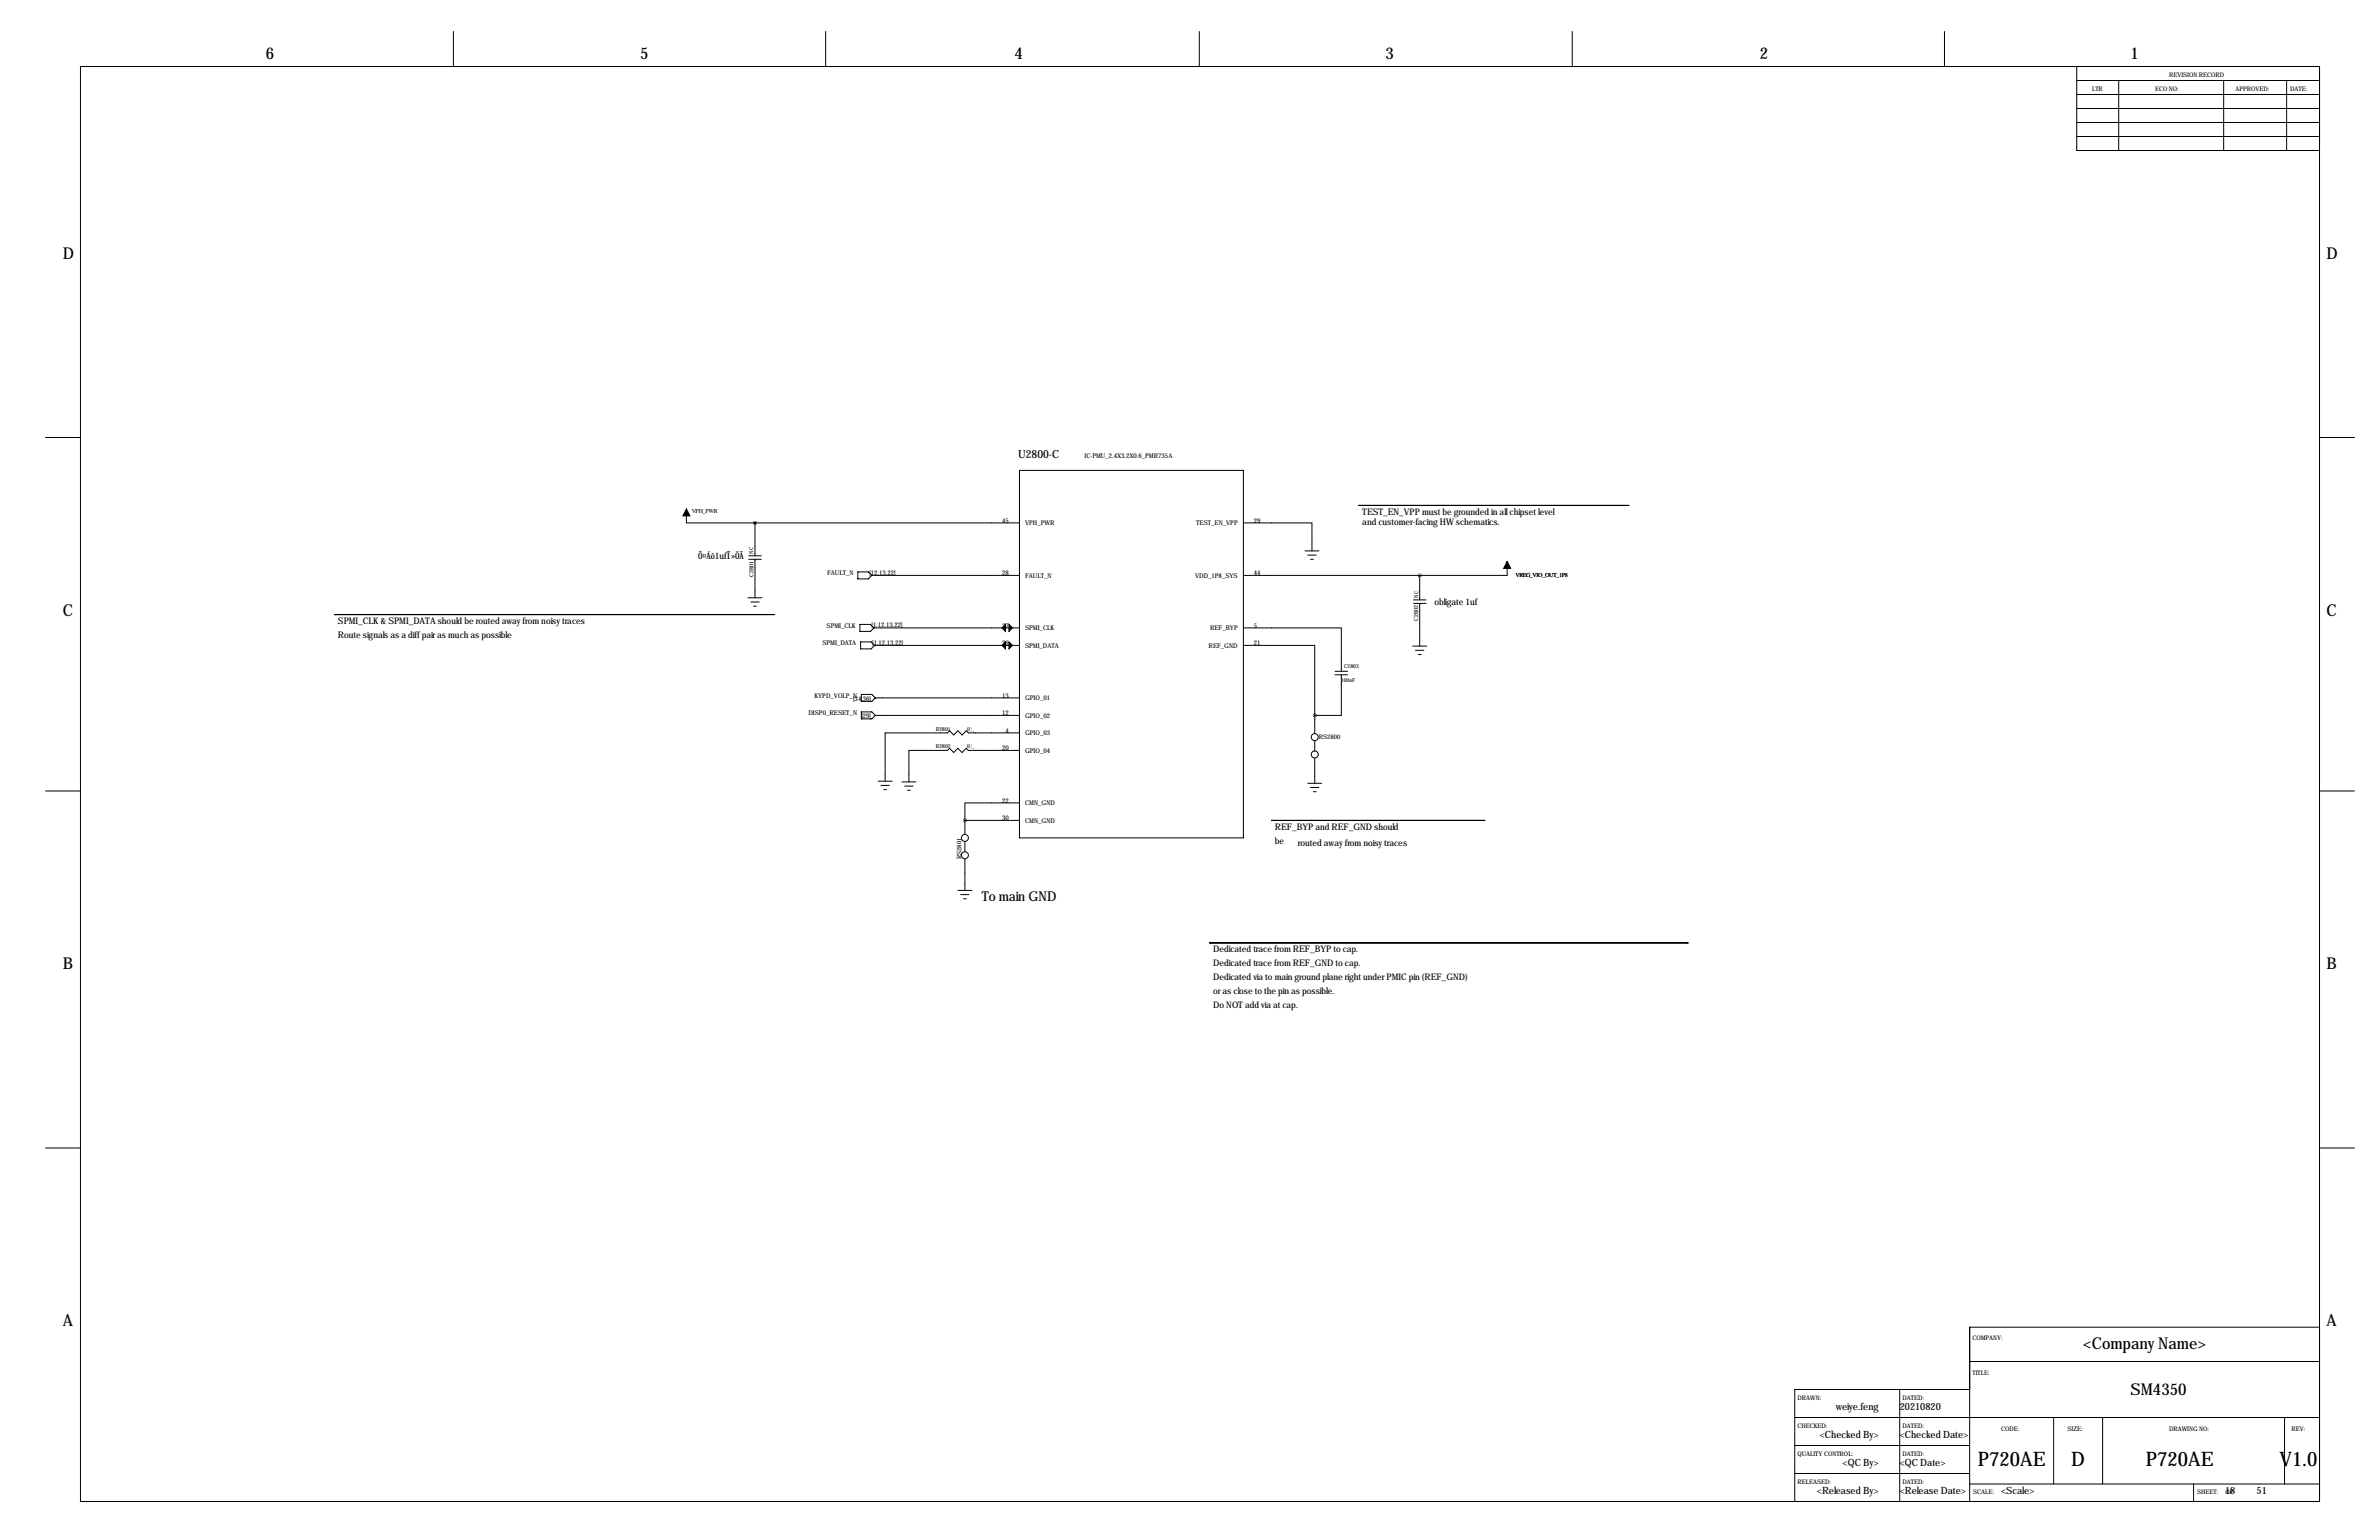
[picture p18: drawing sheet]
<svg xmlns="http://www.w3.org/2000/svg" width="864mm" height="559mm" viewBox="0 0 864 559" stroke-linecap="round" stroke-linejoin="round" font-family="sans-serif">
<defs><g id="words">
<g font-size="7.3">
<text x="718" y="532">P720AE</text>
<text x="751.9" y="532">D</text>
<text x="778.9" y="532">P720AE</text>
<text x="827.5" y="532">V1.0</text>
</g>
<g font-size="5.9">
<text x="96.5" y="21.6">6</text>
<text x="232.4" y="21.6">5</text>
<text x="368.3" y="21.6">4</text>
<text x="502.9" y="21.6">3</text>
<text x="638.8" y="21.6">2</text>
<text x="773.4" y="21.6">1</text>
<text x="22.9" y="94">D</text>
<text x="844.5" y="94">D</text>
<text x="22.9" y="223.5">C</text>
<text x="844.5" y="223.5">C</text>
<text x="22.9" y="351.8">B</text>
<text x="844.5" y="351.8">B</text>
<text x="22.9" y="481.3">A</text>
<text x="844.5" y="481.3">A</text>
<text x="756.3" y="489.7">&lt;Company Name&gt;</text>
<text x="773.4" y="506.2">SM4350</text>
</g>
<text font-size="4.9" x="356.4" y="326.9">To main GND</text>
<text font-size="4.1" x="369.6" y="166.4">U2800-C</text>
<g font-size="3.6">
<text x="666.4" y="511.7">weiye.feng</text>
<text x="689.6" y="511.7">20210820</text>
<text x="660.6" y="521.9">&lt;Checked By&gt;</text>
<text x="689.6" y="521.9">&lt;Checked Date&gt;</text>
<text x="668.9" y="532.1">&lt;QC By&gt;</text>
<text x="689.6" y="532.1">&lt;QC Date&gt;</text>
<text x="659.5" y="542.2">&lt;Released By&gt;</text>
<text x="689.6" y="542.2">&lt;Release Date&gt;</text>
<text x="726.4" y="542.2">&lt;Scale&gt;</text>
<text x="807.7" y="542.2">18</text>
<text x="819.1" y="542.2">51</text>
</g>
<g font-size="3.3">
<text x="494.5" y="186.9">TEST_EN_VPP must be grounded in all chipset level</text>
<text x="494.5" y="190.7">and customer-facing HW schematics.</text>
<text x="253.5" y="202.9">Ô¤Áô1ufÎ»ÖÃ</text>
<text x="520.7" y="219.7">obligate 1uf</text>
<text x="122.7" y="226.5">SPMI_CLK &amp; SPMI_DATA should be routed away from noisy traces</text>
<text x="122.7" y="231.6">Route signals as a diff pair as much as possible</text>
<text x="462.8" y="301.2">REF_BYP and REF_GND should</text>
<text x="462.8" y="306.2">be</text>
<text x="471.2" y="307">routed away from noisy traces</text>
<text x="440.4" y="345.6">Dedicated trace from REF_BYP to cap.</text>
<text x="440.4" y="350.7">Dedicated trace from REF_GND to cap.</text>
<text x="440.4" y="355.8">Dedicated via to main ground plane right under PMIC pin (REF_GND)</text>
<text x="440.4" y="360.8">or as close to the pin as possible.</text>
<text x="440.4" y="365.9">Do NOT add via at cap.</text>
</g>
<g font-size="2.4">
<text x="393.7" y="166.4">IC-PMU_2.4X3.2X0.6_PMR735A</text>
<text x="363.8" y="189.7">45</text>
<text x="372.1" y="190.5">VPH_PWR</text>
<text x="434.2" y="190.5">TEST_EN_VPP</text>
<text x="455.2" y="189.7">29</text>
<text x="300.2" y="208.8">FAULT_N</text>
<text x="315.6" y="208.6">[12,13,22]</text>
<text x="363.8" y="208.8">28</text>
<text x="372.1" y="209.6">FAULT_N</text>
<text x="433.8" y="209.6">VDD_1P8_SYS</text>
<text x="455.2" y="208.8">44</text>
<text x="300" y="227.8">SPMI_CLK</text>
<text x="316.4" y="227.6">[1,12,13,22]</text>
<text x="363.8" y="227.8">37</text>
<text x="455.2" y="227.8">5</text>
<text x="316.6" y="234">[1,12,13,22]</text>
<text x="372.1" y="228.6">SPMI_CLK</text>
<text x="439.3" y="228.6">REF_BYP</text>
<text x="298.5" y="234.2">SPMI_DATA</text>
<text x="363.8" y="234.2">36</text>
<text x="372.1" y="235">SPMI_DATA</text>
<text x="438.7" y="235">REF_GND</text>
<text x="455.2" y="234.2">21</text>
<text x="295.7" y="253.2">KYPD_VOLP_N</text>
<text x="309.7" y="254.3">[34,36]</text>
<text x="363.8" y="253.2">13</text>
<text x="372.1" y="254">GPIO_01</text>
<text x="293.5" y="259.6">DISP0_RESET_N</text>
<text x="312.7" y="260.7">[29]</text>
<text x="363.8" y="259.6">12</text>
<text x="372.1" y="260.4">GPIO_02</text>
<text x="365" y="265.9">4</text>
<text x="372.1" y="266.7">GPIO_03</text>
<text x="363.8" y="272.3">20</text>
<text x="372.1" y="273.1">GPIO_04</text>
<text x="363.8" y="291.3">22</text>
<text x="372.1" y="292.1">CMN_GND</text>
<text x="363.8" y="297.7">30</text>
<text x="372.1" y="298.5">CMN_GND</text>
</g>
<g font-size="2.3">
<text x="787.4" y="27.9">REVISION RECORD</text>
<text x="759.5" y="33">LTR</text>
<text x="782.3" y="33">ECO NO:</text>
<text x="811.5" y="33">APPROVED:</text>
<text x="831.3" y="33">DATE:</text>
<text x="478.8" y="268.2">RS2800</text>
<text x="349" y="311.8" transform="rotate(-90 349 311.8)">RS2801</text>
<text x="716" y="486.4">COMPANY:</text>
<text x="716" y="499.1">TITLE:</text>
<text x="652.5" y="508">DRAWN:</text>
<text x="690.6" y="508">DATED:</text>
<text x="652.5" y="518.2">CHECKED:</text>
<text x="690.6" y="518.2">DATED:</text>
<text x="726.4" y="519.4">CODE:</text>
<text x="750.6" y="519.4">SIZE:</text>
<text x="787.4" y="519.4">DRAWING NO:</text>
<text x="831.8" y="519.4">REV:</text>
<text x="652.5" y="528.3">QUALITY CONTROL:</text>
<text x="690.6" y="528.3">DATED:</text>
<text x="652.5" y="538.5">RELEASED:</text>
<text x="690.6" y="538.5">DATED:</text>
<text x="716.3" y="542.3">SCALE:</text>
<text x="797.6" y="542.3">SHEET:</text>
<text x="807.8" y="542.3">OF</text>
</g>
<g font-size="2.2">
<text x="251.1" y="186.1">VPH_PWR</text>
<text x="550.2" y="209.5">VREG_VIO_OUT_1P8</text>
</g>
<g font-size="2.1">
<text x="273.5" y="209.2" transform="rotate(-90 273.5 209.2)">C2801</text>
<text x="514.8" y="225.2" transform="rotate(-90 514.8 225.2)">C2802</text>
</g>
<g font-size="2">
<text x="273.5" y="200.9" transform="rotate(-90 273.5 200.9)">NC</text>
<text x="514.8" y="216.9" transform="rotate(-90 514.8 216.9)">NC</text>
<text x="488" y="242.5">C2803</text>
<text x="486.8" y="247.5">100nF</text>
<text x="339.7" y="265.1">R2801</text>
<text x="351.1" y="265.1">0¦¸</text>
<text x="339.7" y="271.4">R2802</text>
<text x="351.1" y="271.4">0¦¸</text>
</g>
</g></defs>
<g fill="none" stroke="#000" stroke-width=".36">
<path d="M164.6 11.4v12.7M299.7 11.4v12.7M435.4 11.4v12.7M570.7 11.4v12.7M705.9 11.4v12.7M29.2 24.1h812.8v520.7h-812.8zM753.9 39.4h88.1M753.9 34.3h88.1M753.9 29.2h88.1M753.9 24.1v30.5h88.1M769.1 29.2v25.4M807.2 29.2v25.4"/>
<path d="M830.1 29.2v25.4M753.9 49.5h88.1M753.9 44.5h88.1M16.5 158.8h12.7M842 158.8h12.7M370.1 170.7h81.3v133.3h-81.3zM249.2 184.7v5h120.9M274.1 189.7v12M451.4 189.7h24.9l-.1 10.2M473.7 199.9h5.1M493.3 183.4h.1M493.3 183.4h97.8"/>
<path d="M591.1 183.4h.1M271.5 216.9h5.1M271.8 201.7h4.6M271.8 202.9h4.6M272.5 218.4h3.1M273.6 220h1M274.1 202.9v14M311.4 207.5h3.8l1.3 1.3-1.3 1.3h-3.8zM316.5 208.8h53.6M474.7 201.4h3.1M475.7 202.9h1.1M513.1 217.7h4.6"/>
<path d="M513.1 218.9h4.6M515.4 208.8v8.9M515.4 218.9v15.5M547.1 203.7v5.1h-95.7M121.4 223h.1M121.4 223h159.5M280.9 223h.1M312.2 226.6h3.8l1.2 1.2-1.2 1.3h-3.8zM312.4 232.9h3.8l1.3 1.3-1.3 1.3h-3.8zM317.2 227.8h52.9M317.5 234.2h52.6M451.4 227.8h35.5v15.8"/>
<path d="M451.4 234.2h25.9v25.4M512.8 234.4h5.1M513.8 236h3.1M514.9 237.5h1M312.7 252h3.8l1.3 1.2-1.3 1.3h-3.8zM312.7 258.3h3.8l1.3 1.3-1.3 1.3h-3.8zM317.8 253.2h52.3M317.8 259.6h52.3M477.3 259.6v6.6M484.6 244.9h4.6M484.6 243.6h4.6M486.9 244.9v14.7h-9.6"/>
<path d="M370.1 272.3h-18.6l-.7-.8-1.6 1.5-1.5-1.5-1.5 1.5-1.5-1.5-.8 .8h-14v11.4M370.1 265.9h-18.6l-.7-.7-1.6 1.5-1.5-1.5-1.5 1.5-1.5-1.5-.8 .7h-22.6v17.6M477.3 268.7v3.8M477.3 275.1v9.1M16.5 287h12.7M318.8 283.5h5M319.8 285h3M320.8 286.5h1M327.4 283.7h5.1M328.4 285.2h3.1M329.4 286.8h1.1M350.3 297.7h.1"/>
<path d="M350.3 297.7h19.8M350.3 297.7v5.1M370.1 291.3h-19.8v6.4M461.5 297.7h.1M461.5 297.7h77.2M474.7 284.2h5.1M475.7 285.8h3.1M476.8 287.3h1M538.7 297.7h.1M842 287h12.7M350.3 305.3v3.8M350.3 311.7v11.4"/>
<path d="M347.7 323.1h5.1M348.7 324.6h3.1M349.8 326.1h1M439.2 342.1h.1M439.2 342.1h173.4M612.6 342.1h.1M16.5 416.6h12.7M842 416.6h12.7M715 494h127M842 481.6h-127v63.2M651.5 514.3h190.5M689.6 504.2v40.6"/>
<path d="M715 504.2h-63.5v40.6M745.5 514.3v24.2M763.3 514.3v24.2M829.3 514.3v24.2M651.5 534.7h63.5M651.5 524.5h63.5M715 538.5h127M796.3 538.5v6.3"/>
<circle cx="477.3" cy="267.5" r="1.27"/>
<circle cx="477.3" cy="273.8" r="1.27"/>
<circle cx="350.3" cy="310.3" r="1.27"/>
<circle cx="350.3" cy="304" r="1.27"/>
</g>
<path d="M249.2 184.7l1.2 2.5h-2.5zM547.1 203.7l1.3 2.5h-2.6zM363.7 227.8l1.3-1.2v2.5zM365 232.9v2.6l-1.3-1.3zM366.3 226.6l1.2 1.2-1.2 1.3zM366.3 232.9l1.2 1.3-1.2 1.3z" fill="#000" stroke="#000" stroke-width=".36"/>
<path d="M515.3 208.8a.05 .05 0 0 0 .1 0 .05 .05 0 0 0-.1 0zM274 189.7a.05 .05 0 0 0 .1 0 .05 .05 0 0 0-.1 0zM477.2 259.6a.05 .05 0 0 0 .1 0 .05 .05 0 0 0-.1 0zM350.2 297.7a.05 .05 0 0 0 .1 0 .05 .05 0 0 0-.1 0z" fill="#000" stroke="#000" stroke-width="1.3"/>
<use href="#words"/>
</svg>
